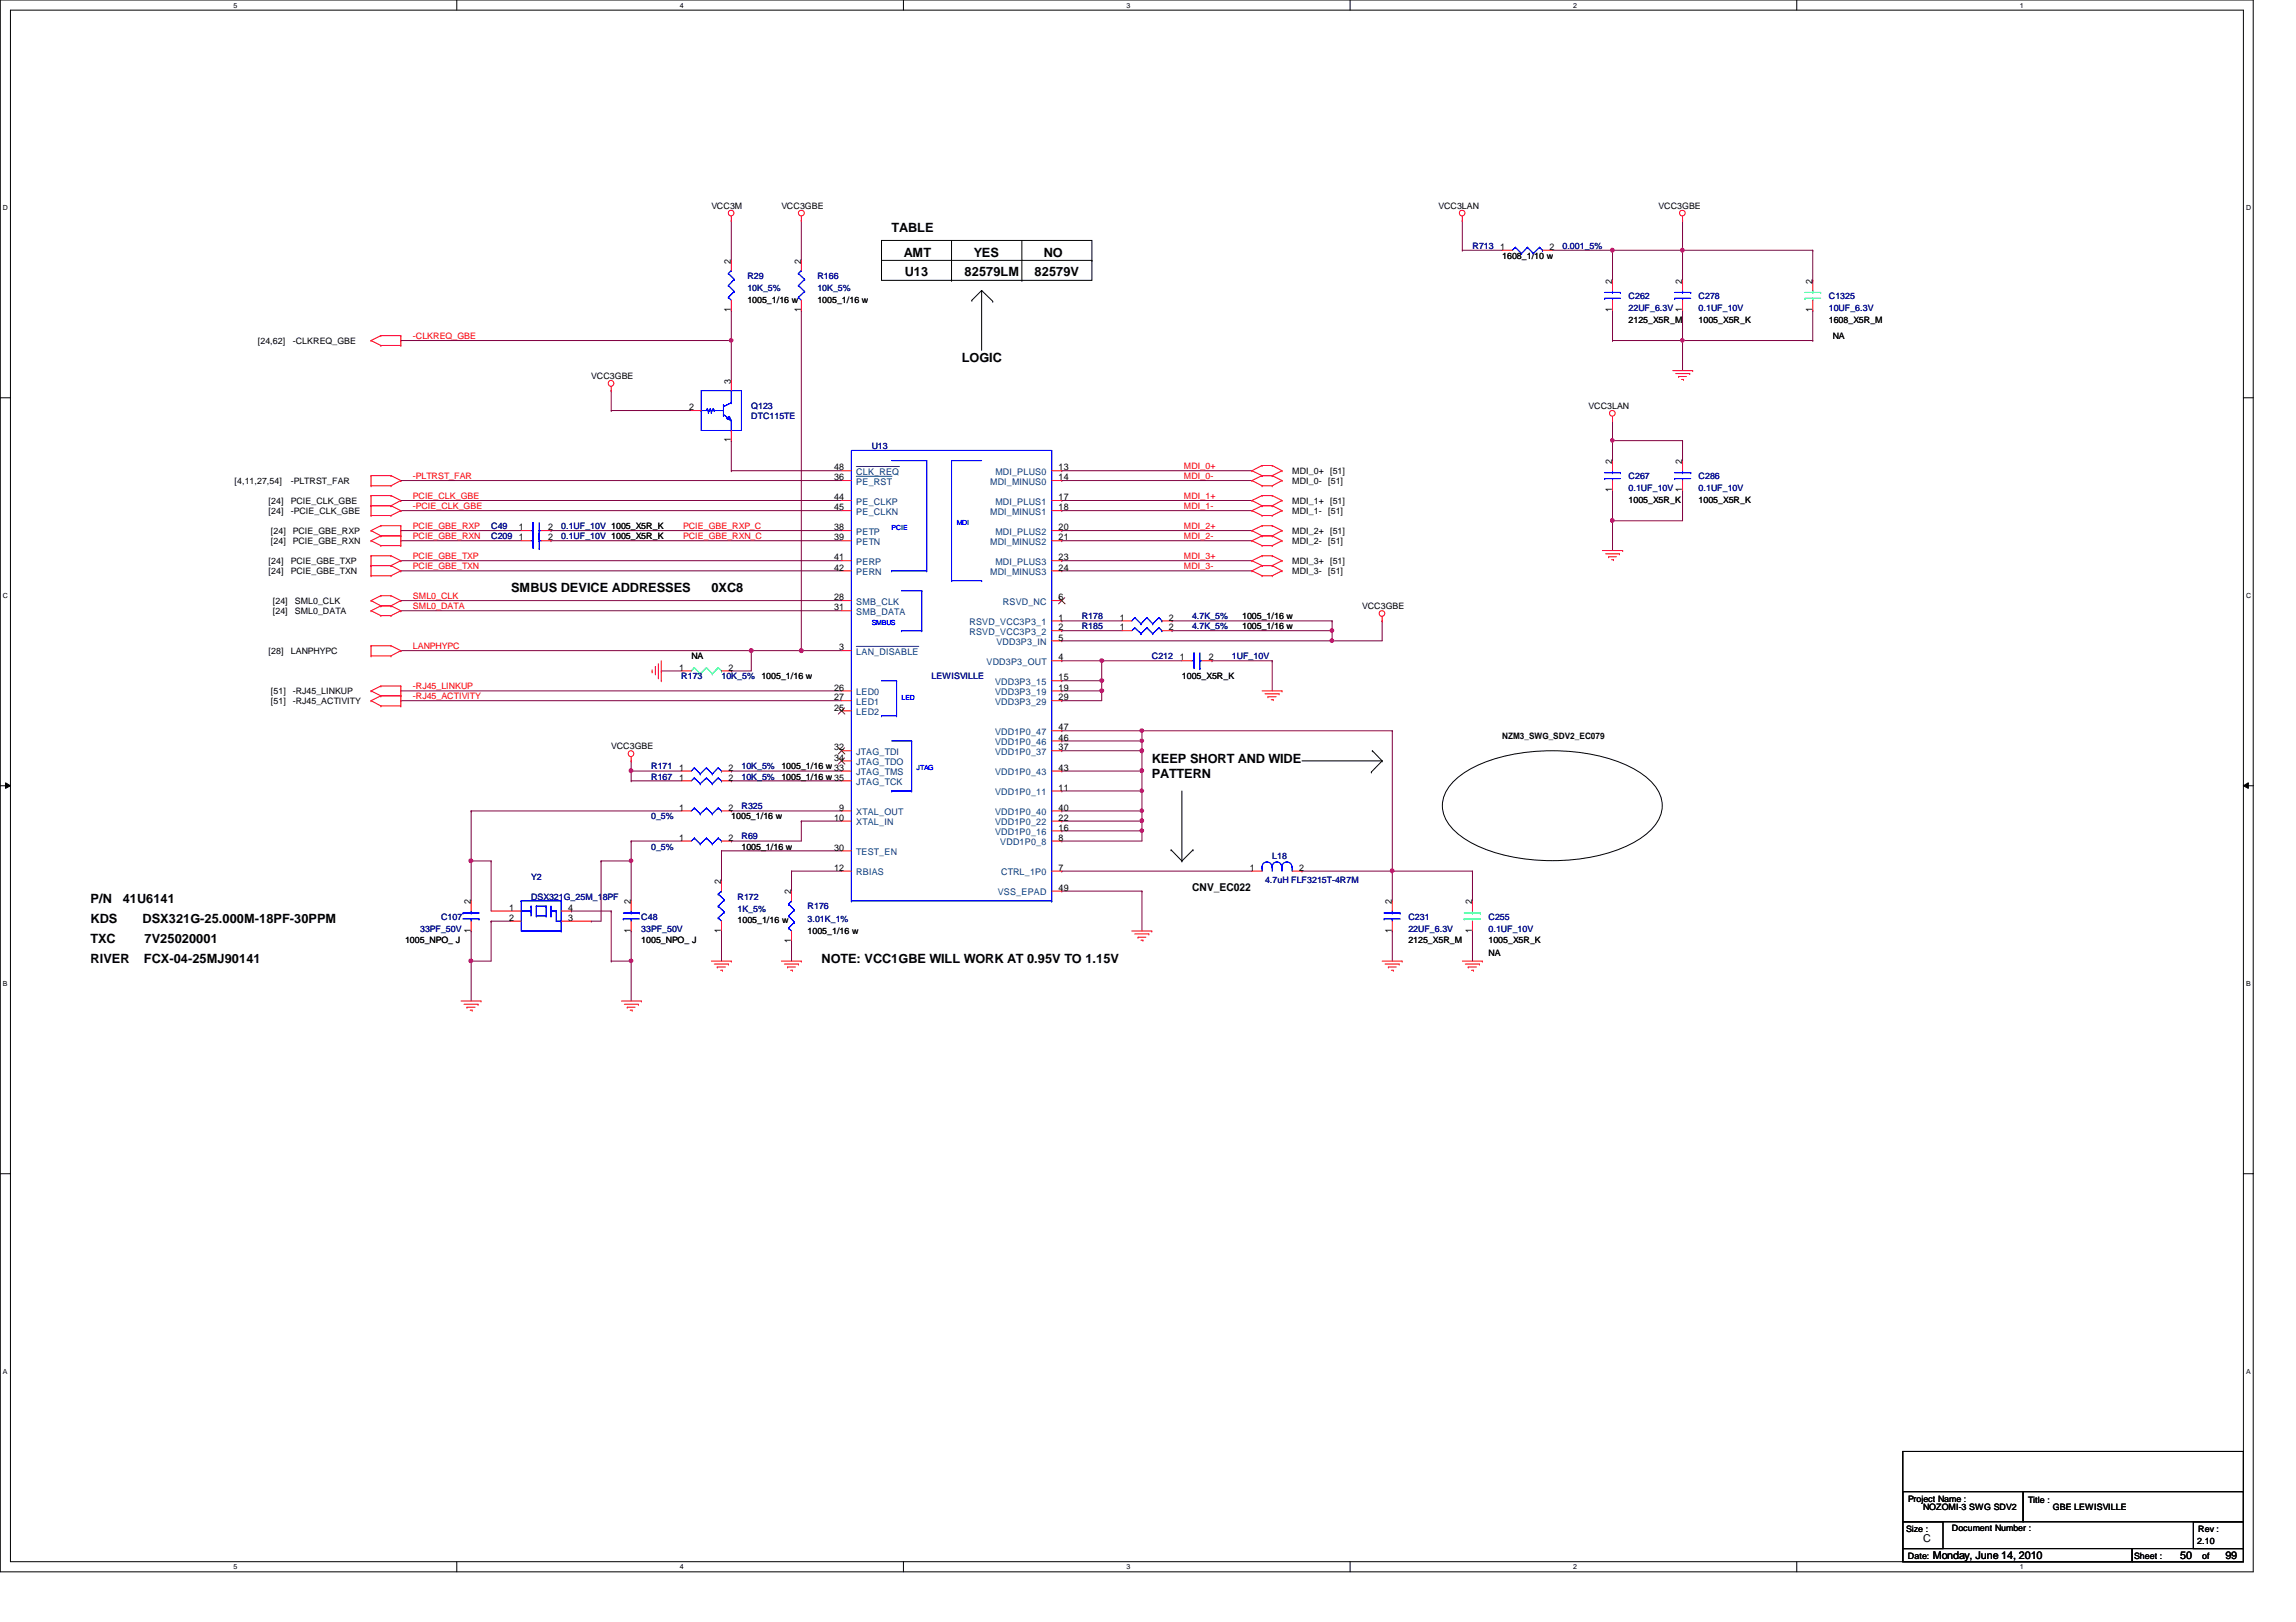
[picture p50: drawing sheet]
<svg xmlns="http://www.w3.org/2000/svg" width="297mm" height="210mm" viewBox="0 0 297 210" stroke-linecap="round" stroke-linejoin="round" font-family="sans-serif">
<defs><g id="words">
<g font-size="1.7">
<text x="115.4" y="30.1">TABLE</text>
<text x="116.9" y="33.3">AMT</text>
<text x="117" y="35.7">U13</text>
<text x="124.8" y="35.7">82579LM</text>
<text x="126" y="33.3">YES</text>
<text x="133.9" y="35.7">82579V</text>
<text x="135" y="33.3">NO</text>
<text x="124.4" y="46.9">LOGIC</text>
<text x="66.1" y="76.7">SMBUS DEVICE ADDRESSES</text>
<text x="92" y="76.7">0XC8</text>
<text x="149" y="98.7">KEEP SHORT AND WIDE</text>
<text x="149" y="100.6">PATTERN</text>
<text x="11.7" y="116.8">P/N</text>
<text x="11.7" y="119.4">KDS</text>
<text x="15.9" y="116.8">41U6141</text>
<text x="18.5" y="119.4">DSX321G-25.000M-18PF-30PPM</text>
<text x="11.7" y="122">TXC</text>
<text x="11.7" y="124.6">RIVER</text>
<text x="18.6" y="124.6">FCX-04-25MJ90141</text>
<text x="18.7" y="122">7V25020001</text>
<text x="106.3" y="124.6">NOTE: VCC1GBE WILL WORK AT 0.95V TO 1.15V</text>
</g>
<g font-size="1.4">
<text x="154.2" y="115.3">CNV_EC022</text>
<text x="248.8" y="199.5">C</text>
<text x="250.1" y="201.7">Monday, June 14, 2010</text>
<text x="282.1" y="201.7">50</text>
<text x="287.9" y="201.7">99</text>
</g>
<g font-size="1.2">
<text x="94.6" y="34.1" transform="rotate(-90 94.6 34.1)">2</text>
<text x="103.6" y="34.1" transform="rotate(-90 103.6 34.1)">2</text>
<text x="194.1" y="32.3">1</text>
<text x="200.4" y="32.3">2</text>
<text x="94.6" y="40.4" transform="rotate(-90 94.6 40.4)">1</text>
<text x="103.6" y="40.4" transform="rotate(-90 103.6 40.4)">1</text>
<text x="208.6" y="40.4" transform="rotate(-90 208.6 40.4)">1</text>
<text x="208.6" y="36.7" transform="rotate(-90 208.6 36.7)">2</text>
<text x="217.6" y="40.4" transform="rotate(-90 217.6 40.4)">1</text>
<text x="217.6" y="36.7" transform="rotate(-90 217.6 36.7)">2</text>
<text x="234.5" y="40.4" transform="rotate(-90 234.5 40.4)">1</text>
<text x="234.5" y="36.7" transform="rotate(-90 234.5 36.7)">2</text>
<text x="89.2" y="53.1">2</text>
<text x="94.6" y="49.7" transform="rotate(-90 94.6 49.7)">3</text>
<text x="94.6" y="57.2" transform="rotate(-90 94.6 57.2)">1</text>
<text x="107.9" y="64.7">44</text>
<text x="107.9" y="62.1">36</text>
<text x="107.9" y="60.9">48</text>
<text x="136.9" y="64.7">17</text>
<text x="136.9" y="60.9">13</text>
<text x="136.9" y="62.1">14</text>
<text x="208.6" y="63.7" transform="rotate(-90 208.6 63.7)">1</text>
<text x="208.6" y="60" transform="rotate(-90 208.6 60)">2</text>
<text x="217.6" y="63.7" transform="rotate(-90 217.6 63.7)">1</text>
<text x="217.6" y="60" transform="rotate(-90 217.6 60)">2</text>
<text x="67.1" y="68.6">1</text>
<text x="67.1" y="69.9">1</text>
<text x="70.9" y="68.6">2</text>
<text x="70.9" y="69.9">2</text>
<text x="107.9" y="66">45</text>
<text x="107.9" y="68.6">38</text>
<text x="107.9" y="69.9">39</text>
<text x="136.9" y="69.9">21</text>
<text x="136.9" y="68.6">20</text>
<text x="136.9" y="66">18</text>
<text x="107.9" y="73.8">42</text>
<text x="107.9" y="77.7">28</text>
<text x="107.9" y="72.5">41</text>
<text x="136.9" y="73.8">24</text>
<text x="136.9" y="72.5">23</text>
<text x="136.9" y="77.7">6</text>
<text x="107.9" y="79">31</text>
<text x="136.9" y="82.9">5</text>
<text x="136.9" y="81.6">2</text>
<text x="136.9" y="80.3">1</text>
<text x="144.9" y="81.6">1</text>
<text x="144.9" y="80.3">1</text>
<text x="151.2" y="81.6">2</text>
<text x="151.2" y="80.3">2</text>
<text x="87.9" y="86.8">1</text>
<text x="94.2" y="86.8">2</text>
<text x="107.9" y="89.4">26</text>
<text x="108.6" y="84.2">3</text>
<text x="136.9" y="89.4">19</text>
<text x="136.9" y="88.1">15</text>
<text x="136.9" y="85.5">4</text>
<text x="152.7" y="85.5">1</text>
<text x="156.4" y="85.5">2</text>
<text x="107.9" y="90.6">27</text>
<text x="107.9" y="91.9">25</text>
<text x="136.9" y="94.5">47</text>
<text x="136.9" y="95.8">46</text>
<text x="136.9" y="90.6">29</text>
<text x="87.9" y="99.7">1</text>
<text x="87.9" y="101">1</text>
<text x="94.2" y="99.7">2</text>
<text x="94.2" y="101">2</text>
<text x="107.9" y="98.4">34</text>
<text x="107.9" y="97.1">32</text>
<text x="136.9" y="99.7">43</text>
<text x="136.9" y="97.1">37</text>
<text x="87.9" y="104.9">1</text>
<text x="94.2" y="104.9">2</text>
<text x="107.9" y="106.2">10</text>
<text x="108.6" y="104.9">9</text>
<text x="136.9" y="104.9">40</text>
<text x="136.9" y="106.2">22</text>
<text x="136.9" y="107.5">16</text>
<text x="136.9" y="102.3">11</text>
<text x="87.9" y="108.8">1</text>
<text x="94.2" y="108.8">2</text>
<text x="107.9" y="110.1">30</text>
<text x="107.9" y="112.7">12</text>
<text x="136.9" y="108.8">8</text>
<text x="136.9" y="112.7">7</text>
<text x="161.7" y="112.7">1</text>
<text x="168.1" y="112.7">2</text>
<text x="60.9" y="117" transform="rotate(-90 60.9 117)">2</text>
<text x="65.9" y="119.2">2</text>
<text x="65.9" y="117.9">1</text>
<text x="73.5" y="119.2">3</text>
<text x="73.5" y="117.9">4</text>
<text x="81.6" y="117" transform="rotate(-90 81.6 117)">2</text>
<text x="93.3" y="114.4" transform="rotate(-90 93.3 114.4)">2</text>
<text x="102.4" y="115.7" transform="rotate(-90 102.4 115.7)">2</text>
<text x="136.9" y="115.3">49</text>
<text x="180.1" y="117" transform="rotate(-90 180.1 117)">2</text>
<text x="190.5" y="117" transform="rotate(-90 190.5 117)">2</text>
<text x="60.9" y="120.7" transform="rotate(-90 60.9 120.7)">1</text>
<text x="81.6" y="120.7" transform="rotate(-90 81.6 120.7)">1</text>
<text x="93.3" y="120.7" transform="rotate(-90 93.3 120.7)">1</text>
<text x="102.4" y="122" transform="rotate(-90 102.4 122)">1</text>
<text x="180.1" y="120.7" transform="rotate(-90 180.1 120.7)">1</text>
<text x="190.5" y="120.7" transform="rotate(-90 190.5 120.7)">1</text>
</g>
<g font-size="1.2" fill="#004080">
<text x="110.8" y="65.3">PE_CLKP</text>
<text x="110.8" y="62.7">PE_RST</text>
<text x="110.8" y="61.5">CLK_REQ</text>
<text x="128.1" y="62.7">MDI_MINUS0</text>
<text x="128.8" y="65.3">MDI_PLUS1</text>
<text x="128.8" y="61.5">MDI_PLUS0</text>
<text x="110.8" y="66.6">PE_CLKN</text>
<text x="110.8" y="69.2">PETP</text>
<text x="110.8" y="70.5">PETN</text>
<text x="128.1" y="70.5">MDI_MINUS2</text>
<text x="128.1" y="66.6">MDI_MINUS1</text>
<text x="128.8" y="69.2">MDI_PLUS2</text>
<text x="110.8" y="74.4">PERN</text>
<text x="110.8" y="73.1">PERP</text>
<text x="128.1" y="74.4">MDI_MINUS3</text>
<text x="128.8" y="73.1">MDI_PLUS3</text>
<text x="110.8" y="79.6">SMB_DATA</text>
<text x="110.8" y="78.3">SMB_CLK</text>
<text x="125.4" y="82.2">RSVD_VCC3P3_2</text>
<text x="125.4" y="80.9">RSVD_VCC3P3_1</text>
<text x="128.9" y="83.5">VDD3P3_IN</text>
<text x="129.7" y="78.3">RSVD_NC</text>
<text x="110.8" y="90">LED0</text>
<text x="110.8" y="84.8">LAN_DISABLE</text>
<text x="127.6" y="86.1">VDD3P3_OUT</text>
<text x="128.7" y="90">VDD3P3_19</text>
<text x="128.7" y="88.6">VDD3P3_15</text>
<text x="110.8" y="91.2">LED1</text>
<text x="110.8" y="92.5">LED2</text>
<text x="128.7" y="95.1">VDD1P0_47</text>
<text x="128.7" y="91.2">VDD3P3_29</text>
<text x="110.8" y="101.6">JTAG_TCK</text>
<text x="110.8" y="99">JTAG_TDO</text>
<text x="110.8" y="100.3">JTAG_TMS</text>
<text x="110.8" y="97.7">JTAG_TDI</text>
<text x="128.7" y="96.4">VDD1P0_46</text>
<text x="128.7" y="100.3">VDD1P0_43</text>
<text x="128.7" y="97.7">VDD1P0_37</text>
<text x="110.8" y="106.8">XTAL_IN</text>
<text x="110.8" y="105.5">XTAL_OUT</text>
<text x="128.7" y="105.5">VDD1P0_40</text>
<text x="128.7" y="106.8">VDD1P0_22</text>
<text x="128.7" y="102.9">VDD1P0_11</text>
<text x="110.8" y="110.7">TEST_EN</text>
<text x="110.8" y="113.3">RBIAS</text>
<text x="128.7" y="108.1">VDD1P0_16</text>
<text x="129.4" y="109.4">VDD1P0_8</text>
<text x="129.5" y="113.3">CTRL_1P0</text>
<text x="129.1" y="115.9">VSS_EPAD</text>
</g>
<g font-size="1.1">
<text x="92" y="27">VCC3M</text>
<text x="101.1" y="27">VCC3GBE</text>
<text x="186.1" y="27">VCC3LAN</text>
<text x="214.6" y="27">VCC3GBE</text>
<text x="194.3" y="33.5">1608_1/10 w</text>
<text x="96.7" y="39.2">1005_1/16 w</text>
<text x="105.7" y="39.2">1005_1/16 w</text>
<text x="210.7" y="41.8">2125_X5R_M</text>
<text x="219.7" y="41.8">1005_X5R_K</text>
<text x="236.6" y="41.8">1608_X5R_M</text>
<text x="33.4" y="44.5">[24,62]</text>
<text x="37.9" y="44.5">-CLKREQ_GBE</text>
<text x="237.1" y="43.9">NA</text>
<text x="76.5" y="49.1">VCC3GBE</text>
<text x="205.5" y="52.9">VCC3LAN</text>
<text x="30.3" y="62.7">[4,11,27,54]</text>
<text x="34.8" y="65.2">[24]</text>
<text x="37.6" y="62.7">-PLTRST_FAR</text>
<text x="37.6" y="65.2">PCIE_CLK_GBE</text>
<text x="167.2" y="61.3">MDI_0+</text>
<text x="167.2" y="62.7">MDI_0-</text>
<text x="167.2" y="65.2">MDI_1+</text>
<text x="171.8" y="62.7">[51]</text>
<text x="172.1" y="61.3">[51]</text>
<text x="172.1" y="65.2">[51]</text>
<text x="210.7" y="65.1">1005_X5R_K</text>
<text x="219.7" y="65.1">1005_X5R_K</text>
<text x="34.8" y="66.5">[24]</text>
<text x="35" y="69.1">[24]</text>
<text x="35" y="70.4">[24]</text>
<text x="37.6" y="66.5">-PCIE_CLK_GBE</text>
<text x="37.9" y="69.1">PCIE_GBE_RXP</text>
<text x="37.9" y="70.4">PCIE_GBE_RXN</text>
<text x="167.2" y="66.5">MDI_1-</text>
<text x="167.2" y="69.1">MDI_2+</text>
<text x="167.2" y="70.4">MDI_2-</text>
<text x="171.8" y="66.5">[51]</text>
<text x="171.8" y="70.4">[51]</text>
<text x="172.1" y="69.1">[51]</text>
<text x="34.8" y="73">[24]</text>
<text x="34.8" y="74.3">[24]</text>
<text x="37.6" y="73">PCIE_GBE_TXP</text>
<text x="37.6" y="74.3">PCIE_GBE_TXN</text>
<text x="167.2" y="73">MDI_3+</text>
<text x="167.2" y="74.3">MDI_3-</text>
<text x="171.8" y="74.3">[51]</text>
<text x="172.1" y="73">[51]</text>
<text x="35.3" y="78.2">[24]</text>
<text x="35.3" y="79.5">[24]</text>
<text x="38.1" y="78.2">SML0_CLK</text>
<text x="38.1" y="79.5">SML0_DATA</text>
<text x="160.7" y="81.4">1005_1/16 w</text>
<text x="160.7" y="80.1">1005_1/16 w</text>
<text x="176.2" y="78.8">VCC3GBE</text>
<text x="34.8" y="84.7">[28]</text>
<text x="35" y="89.9">[51]</text>
<text x="37.6" y="84.7">LANPHYPC</text>
<text x="37.9" y="89.9">-RJ45_LINKUP</text>
<text x="89.4" y="85.3">NA</text>
<text x="98.5" y="87.9">1005_1/16 w</text>
<text x="152.9" y="87.9">1005_X5R_K</text>
<text x="35" y="91.1">[51]</text>
<text x="37.9" y="91.1">-RJ45_ACTIVITY</text>
<text x="194.3" y="95.6">NZM3_SWG_SDV2_EC079</text>
<text x="79.1" y="97">VCC3GBE</text>
<text x="101.1" y="99.6">1005_1/16 w 33</text>
<text x="101.1" y="100.9">1005_1/16 w 35</text>
<text x="94.6" y="106">1005_1/16 w</text>
<text x="95.9" y="109.9">1005_1/16 w</text>
<text x="95.4" y="119.5">1005_1/16 w</text>
<text x="52.4" y="122.1">1005_NPO_ J</text>
<text x="83" y="122.1">1005_NPO_ J</text>
<text x="104.5" y="120.8">1005_1/16 w</text>
<text x="182.2" y="122.1">2125_X5R_M</text>
<text x="192.6" y="122.1">1005_X5R_K</text>
<text x="192.6" y="123.7">NA</text>
<text x="246.8" y="194.4">Project Name :</text>
<text x="248.8" y="195.4">NOZOMI-3 SWG SDV2</text>
<text x="262.4" y="194.5">Title :</text>
<text x="265.6" y="195.4">GBE LEWISVILLE</text>
<text x="246.6" y="198.3">Size :</text>
<text x="246.8" y="201.8">Date:</text>
<text x="252.5" y="198.2">Document Number :</text>
<text x="276.1" y="201.8">Sheet :</text>
<text x="284.3" y="199.8">2.10</text>
<text x="284.4" y="198.3">Rev :</text>
<text x="284.9" y="201.8">of</text>
</g>
<g font-size="1.1" fill="#000080">
<text x="190.5" y="32.2">R713</text>
<text x="202.1" y="32.2">0.001_5%</text>
<text x="96.7" y="36.1">R29</text>
<text x="96.7" y="37.6">10K_5%</text>
<text x="105.7" y="36.1">R166</text>
<text x="105.7" y="37.6">10K_5%</text>
<text x="210.7" y="38.7">C262</text>
<text x="210.7" y="40.3">22UF_6.3V</text>
<text x="219.7" y="38.7">C278</text>
<text x="219.7" y="40.3">0.1UF_10V</text>
<text x="236.6" y="38.7">C1325</text>
<text x="236.6" y="40.3">10UF_6.3V</text>
<text x="97.2" y="52.9">Q123</text>
<text x="97.2" y="54.2">DTC115TE</text>
<text x="112.8" y="58.1">U13</text>
<text x="210.7" y="62">C267</text>
<text x="210.7" y="63.5">0.1UF_10V</text>
<text x="219.7" y="62">C286</text>
<text x="219.7" y="63.5">0.1UF_10V</text>
<text x="63.5" y="68.5">C49</text>
<text x="63.5" y="69.8">C209</text>
<text x="72.6" y="68.5">0.1UF_10V 1005_X5R_K</text>
<text x="72.6" y="69.8">0.1UF_10V 1005_X5R_K</text>
<text x="140" y="81.4">R185</text>
<text x="140" y="80.1">R178</text>
<text x="154.2" y="81.4">4.7K_5%</text>
<text x="154.2" y="80.1">4.7K_5%</text>
<text x="88.1" y="87.9">R173</text>
<text x="93.3" y="87.9">10K_5%</text>
<text x="120.5" y="87.9">LEWISVILLE</text>
<text x="149" y="85.3">C212</text>
<text x="159.4" y="85.3">1UF_10V</text>
<text x="84.2" y="99.6">R171</text>
<text x="84.2" y="100.9">R167</text>
<text x="95.9" y="99.6">10K_5%</text>
<text x="95.9" y="100.9">10K_5%</text>
<text x="84.2" y="106">0_5%</text>
<text x="95.9" y="104.7">R325</text>
<text x="68.7" y="113.8">Y2</text>
<text x="84.2" y="109.9">0_5%</text>
<text x="95.9" y="108.6">R69</text>
<text x="164.6" y="111.2">L18</text>
<text x="57.1" y="119">C107</text>
<text x="68.7" y="116.4">DSX321G_25M_18PF</text>
<text x="83" y="119">C48</text>
<text x="95.4" y="116.4">R172</text>
<text x="95.4" y="118">1K_5%</text>
<text x="104.5" y="117.7">R176</text>
<text x="104.5" y="119.3">3.01K_1%</text>
<text x="163.7" y="114.2">4.7uH FLF3215T-4R7M</text>
<text x="182.2" y="119">C231</text>
<text x="192.6" y="119">C255</text>
<text x="54.4" y="120.6">33PF_50V</text>
<text x="83" y="120.6">33PF_50V</text>
<text x="182.2" y="120.6">22UF_6.3V</text>
<text x="192.6" y="120.6">0.1UF_10V</text>
</g>
<g font-size="1.1" fill="#f00">
<text x="53.4" y="43.8">-CLKREQ_GBE</text>
<text x="53.4" y="61.9">-PLTRST_FAR</text>
<text x="53.4" y="64.5">PCIE_CLK_GBE</text>
<text x="53.4" y="65.8">-PCIE_CLK_GBE</text>
<text x="153.2" y="60.7">MDI_0+</text>
<text x="153.2" y="61.9">MDI_0-</text>
<text x="153.2" y="64.5">MDI_1+</text>
<text x="153.2" y="65.8">MDI_1-</text>
<text x="53.4" y="68.4">PCIE_GBE_RXP</text>
<text x="53.4" y="69.7">PCIE_GBE_RXN</text>
<text x="88.4" y="68.4">PCIE_GBE_RXP_C</text>
<text x="88.4" y="69.7">PCIE_GBE_RXN_C</text>
<text x="153.2" y="68.4">MDI_2+</text>
<text x="153.2" y="69.7">MDI_2-</text>
<text x="53.4" y="72.3">PCIE_GBE_TXP</text>
<text x="53.4" y="73.6">PCIE_GBE_TXN</text>
<text x="53.4" y="77.5">SML0_CLK</text>
<text x="153.2" y="72.3">MDI_3+</text>
<text x="153.2" y="73.6">MDI_3-</text>
<text x="53.4" y="78.8">SML0_DATA</text>
<text x="53.4" y="83.9">LANPHYPC</text>
<text x="53.4" y="89.2">-RJ45_LINKUP</text>
<text x="53.4" y="90.4">-RJ45_ACTIVITY</text>
</g>
<g font-size=".9">
<text x="30.2" y="1">5</text>
<text x="88" y="1">4</text>
<text x="145.8" y="1">3</text>
<text x="203.5" y="1">2</text>
<text x="261.3" y="1">1</text>
<text x=".4" y="27.2">D</text>
<text x="290.6" y="27.2">D</text>
<text x=".4" y="77.3">C</text>
<text x="290.6" y="77.3">C</text>
<text x=".4" y="127.6">B</text>
<text x="290.6" y="127.6">B</text>
<text x=".4" y="177.8">A</text>
<text x="290.6" y="177.8">A</text>
<text x="30.2" y="203.1">5</text>
<text x="88" y="203.1">4</text>
<text x="145.8" y="203.1">3</text>
<text x="203.5" y="203.1">2</text>
<text x="261.3" y="203.1">1</text>
</g>
<g font-size=".9" fill="#00f">
<text x="115.4" y="68.6">PCIE</text>
<text x="123.8" y="67.9">MDI</text>
<text x="112.8" y="80.9">SMBUS</text>
<text x="116.6" y="90.6">LED</text>
<text x="118.6" y="99.7">JTAG</text>
</g>
</g></defs>
<path d="M0 0h291.5v203.4h-291.5zM1.4 1.3h288.8v200.8h-288.8z" fill="none" stroke="#000" stroke-width=".13"/>
<g fill="#fff">
<path d="M30.2 .2h.5v1h-.5z"/>
<path d="M30.2 202.3h.5v1h-.5z"/>
</g>
<path d="M59.1 0v1.3M59.1 202.1v1.3" fill="none" stroke="#000" stroke-width=".13"/>
<g fill="#fff">
<path d="M88 .2h.5v1h-.5z"/>
<path d="M88 202.3h.5v1h-.5z"/>
</g>
<path d="M116.9 0v1.3M116.9 202.1v1.3" fill="none" stroke="#000" stroke-width=".13"/>
<g fill="#fff">
<path d="M145.8 .2h.5v1h-.5z"/>
<path d="M145.8 202.3h.5v1h-.5z"/>
</g>
<path d="M174.7 0v1.3M174.7 202.1v1.3" fill="none" stroke="#000" stroke-width=".13"/>
<g fill="#fff">
<path d="M203.5 .2h.5v1h-.5z"/>
<path d="M203.5 202.3h.5v1h-.5z"/>
</g>
<path d="M232.4 0v1.3M232.4 202.1v1.3" fill="none" stroke="#000" stroke-width=".13"/>
<g fill="#fff">
<path d="M261.3 .2h.5v1h-.5z"/>
<path d="M261.3 202.3h.5v1h-.5z"/>
<path d="M.4 26.4h.6v1h-.6z"/>
<path d="M290.6 26.4h.6v1h-.6z"/>
<path d="M.4 76.5h.6v1.1h-.6z"/>
<path d="M290.6 76.5h.6v1.1h-.6z"/>
</g>
<path d="M0 51.5h1.4M290.2 51.5h1.3" fill="none" stroke="#000" stroke-width=".13"/>
<g fill="#fff">
<path d="M.4 126.7h.6v1.1h-.6z"/>
<path d="M290.6 126.7h.6v1.1h-.6z"/>
</g>
<path d="M0 101.7h1.4M.7 101.3l.7 .4-.7 .3zM290.2 101.7l.7-.4v.7zM290.2 101.7h1.3" fill="none" stroke="#000" stroke-width=".13"/>
<path d="M.7 101.3l.7 .4-.7 .3zM290.2 101.7l.7-.4v.7z" fill="#000"/>
<g fill="#fff">
<path d="M.4 177h.5v1h-.5z"/>
<path d="M290.6 177h.5v1h-.5z"/>
</g>
<path d="M0 151.9h1.4M290.2 151.9h1.3" fill="none" stroke="#000" stroke-width=".13"/>
<path d="M103.7 40.2h.1M103.7 40.2v44" fill="none" stroke="#800040" stroke-width=".13"/>
<circle cx="103.7" cy="84.2" r=".26" fill="#f0f"/>
<circle cx="103.7" cy="84.2" r=".26" fill="none" stroke="#f0f" stroke-width=".13"/>
<g fill="none" stroke="#800040" stroke-width=".13">
<path d="M94.6 28.5h.1M94.6 28.5v5.2M51.9 44.1h.1M51.9 44.1h42.7M79.1 50.5h.1M79.1 53.1h.1M79.1 50.5v2.6M79.1 53.1h10.3M94.6 57h.1M94.6 44.1h.1M94.6 44.1v5.1M94.6 57v3.9"/>
<path d="M94.6 60.9h.1M94.6 60.9h14.3M103.7 84.2h.1M103.7 84.2h5.2"/>
</g>
<path d="M94.4 43.9h.3l.1 .1-.1 .2-.1 .1-.2-.1z" fill-rule="evenodd" fill="#f0f"/>
<path d="M94.4 43.9h.3l.1 .1-.1 .2-.1 .1-.2-.1z" fill="none" stroke="#f0f" stroke-width=".13"/>
<g fill="none" stroke="#800040" stroke-width=".13">
<path d="M103.7 28.5h.1M103.7 28.5v5.2M94.6 40.2h.1M94.6 40.2v3.9M51.9 62.2h.1M51.9 64.8h.1M51.9 66.1h.1M51.9 68.7h.1M51.9 70h.1M51.9 72.6h.1M51.9 73.9h.1M51.9 77.7h.1"/>
<path d="M51.9 79h.1M51.9 62.2h57M51.9 64.8h57M51.9 66.1h57M51.9 68.7h15.5M51.9 70h15.5M51.9 72.6h57M51.9 73.9h57M51.9 77.7h57M51.9 79h57M71.3 68.7h.1M71.3 70h.1"/>
<path d="M71.3 68.7h37.6M71.3 70h37.6M97.2 84.2h.1M97.2 84.2h6.5"/>
</g>
<circle cx="97.2" cy="84.2" r=".26" fill="#f0f"/>
<circle cx="97.2" cy="84.2" r=".26" fill="none" stroke="#f0f" stroke-width=".13"/>
<g fill="none" stroke="#800040" stroke-width=".13">
<path d="M51.9 84.2h.1M51.9 89.4h.1M51.9 90.7h.1M51.9 84.2h45.3M51.9 89.4h57M51.9 90.7h57M81.7 99.8h.1M81.7 99.8v1.2M85.6 86.8h.1M85.6 86.8h2.5M94.6 86.8h.1M94.6 99.8h.1"/>
<path d="M94.6 99.8h14.3M97.2 84.2h.1M97.2 84.2v2.6h-2.6M94.6 101h.1M94.6 101h14.3"/>
</g>
<path d="M81.5 99.5h.1l.2 .1v.3l-.2 .1-.1-.1z" fill-rule="evenodd" fill="#f0f"/>
<path d="M81.5 99.5h.1l.2 .1v.3l-.2 .1-.1-.1z" fill="none" stroke="#f0f" stroke-width=".13"/>
<g fill="none" stroke="#800040" stroke-width=".13">
<path d="M81.7 99.8h.1M81.7 99.8h6.4M61 104.9h.1M61 111.4h.1M61 104.9h27.1M61 111.4v5.2M81.7 101h.1M81.7 101h6.4M94.6 104.9h.1M94.6 108.8h.1M94.6 104.9h14.3M103.7 106.3h.1"/>
<path d="M103.7 106.3h5.2M103.7 106.3v2.5h-9.1"/>
</g>
<circle cx="60.9" cy="111.4" r=".25" fill="#f0f"/>
<circle cx="60.9" cy="111.4" r=".25" fill="none" stroke="#f0f" stroke-width=".13"/>
<path d="M73.9 117.9h.1M73.9 117.9h5.2M76.5 119.2h.1M77.8 111.4h.1M77.8 111.4v7.8h-1.3M77.8 111.4h3.9M79.1 117.9h.1M79.1 117.9v6.5M81.7 108.8h.1M81.7 111.4h.1M81.7 108.8h6.4M81.7 111.4v5.2" fill="none" stroke="#800040" stroke-width=".13"/>
<path d="M81.5 111.2h.3l.1 .2-.1 .2h-.2h-.1z" fill-rule="evenodd" fill="#f0f"/>
<path d="M81.5 111.2h.3l.1 .2-.1 .2h-.2h-.1z" fill="none" stroke="#f0f" stroke-width=".13"/>
<path d="M81.7 124.4h.1M81.7 124.4v5.1" fill="none" stroke="#800040" stroke-width=".13"/>
<path d="M81.5 124.2h.3l.1 .1-.1 .2-.2 .1-.1-.1z" fill-rule="evenodd" fill="#f0f"/>
<path d="M81.5 124.2h.3l.1 .1-.1 .2-.2 .1-.1-.1z" fill="none" stroke="#f0f" stroke-width=".13"/>
<path d="M63.5 119.2h.1M63.5 119.2v5.2h-2.5M63.5 119.2h2.6M81.7 108.8h.1M81.7 108.8v2.6M61 124.4h.1M61 124.4v5.1M79.1 124.4h.1M81.7 120.5h.1M81.7 120.5v3.9h-2.6" fill="none" stroke="#800040" stroke-width=".13"/>
<circle cx="60.9" cy="124.3" r=".25" fill="#f0f"/>
<circle cx="60.9" cy="124.3" r=".25" fill="none" stroke="#f0f" stroke-width=".13"/>
<g fill="none" stroke="#800040" stroke-width=".13">
<path d="M147.7 94.6h.1M147.7 94.6h32.4M61 111.4h.1M61 104.9h.1M61 104.9v6.5M61 111.4h2.5M63.5 111.4h.1M63.5 111.4v6.5M93.3 110.1h.1M93.3 110.1v3.9M93.3 110.1h15.6M102.4 112.7h.1"/>
<path d="M102.4 112.7h6.5M102.4 112.7v2.6M137.4 115.3h.1M137.4 112.7h.1M137.4 112.7h24.6M137.4 115.3h10.3M147.7 115.3h.1M147.7 115.3v5.2M61 120.5h.1M61 120.5v3.9M93.3 120.5h.1M93.3 120.5v3.9"/>
<path d="M102.4 121.8h.1M102.4 121.8v2.6"/>
</g>
<path d="M147.5 94.4h.4l.1 .1-.1 .2-.2 .1-.2-.1z" fill-rule="evenodd" fill="#f0f"/>
<path d="M147.5 94.4h.4l.1 .1-.1 .2-.2 .1-.2-.1z" fill="none" stroke="#f0f" stroke-width=".13"/>
<path d="M147.7 94.6h.1M147.7 94.6v1.3M137.4 108.8h.1M137.4 107.5h.1M137.4 107.5h10.3M147.7 107.5h.1M147.7 107.5v1.3h-10.3" fill="none" stroke="#800040" stroke-width=".13"/>
<path d="M147.5 107.3h.4l.1 .2-.1 .2h-.2h-.2z" fill-rule="evenodd" fill="#f0f"/>
<path d="M147.5 107.3h.4l.1 .2-.1 .2h-.2h-.2z" fill="none" stroke="#f0f" stroke-width=".13"/>
<path d="M137.4 106.3h.1M137.4 104.9h.1M137.4 104.9h10.3M147.7 104.9h.1M147.7 104.9v1.4h-10.3" fill="none" stroke="#800040" stroke-width=".13"/>
<path d="M147.5 104.7h.4l.1 .2-.1 .2-.2 .1-.2-.1z" fill-rule="evenodd" fill="#f0f"/>
<path d="M147.5 104.7h.4l.1 .2-.1 .2-.2 .1-.2-.1z" fill="none" stroke="#f0f" stroke-width=".13"/>
<path d="M137.4 102.4h.1M137.4 102.4h10.3" fill="none" stroke="#800040" stroke-width=".13"/>
<path d="M147.5 102.2h.4l.1 .1-.1 .2-.2 .1-.2-.1z" fill-rule="evenodd" fill="#f0f"/>
<path d="M147.5 102.2h.4l.1 .1-.1 .2-.2 .1-.2-.1z" fill="none" stroke="#f0f" stroke-width=".13"/>
<path d="M137.4 99.8h.1M137.4 99.8h10.3M147.7 102.4h.1M147.7 102.4v2.5" fill="none" stroke="#800040" stroke-width=".13"/>
<path d="M147.5 99.5h.2l.2 .1v.3l-.2 .1-.2-.1z" fill-rule="evenodd" fill="#f0f"/>
<path d="M147.5 99.5h.2l.2 .1v.3l-.2 .1-.2-.1z" fill="none" stroke="#f0f" stroke-width=".13"/>
<path d="M137.4 97.2h.1M137.4 97.2h10.3M147.7 99.8h.1M147.7 99.8v2.6" fill="none" stroke="#800040" stroke-width=".13"/>
<path d="M147.5 97l.2-.1 .2 .1v.3l-.2 .1-.2-.1z" fill-rule="evenodd" fill="#f0f"/>
<path d="M147.5 97l.2-.1 .2 .1v.3l-.2 .1-.2-.1z" fill="none" stroke="#f0f" stroke-width=".13"/>
<path d="M137.4 95.9h.1M137.4 95.9h10.3M147.7 97.2h.1M147.7 97.2v2.6" fill="none" stroke="#800040" stroke-width=".13"/>
<path d="M147.5 95.7h.4l.1 .1-.1 .2-.2 .1-.2-.1z" fill-rule="evenodd" fill="#f0f"/>
<path d="M147.5 95.7h.4l.1 .1-.1 .2-.2 .1-.2-.1z" fill="none" stroke="#f0f" stroke-width=".13"/>
<path d="M147.7 95.9h.1M147.7 95.9v1.3M180.1 94.6h.1M180.1 94.6v18.1h-11.7M168.4 112.7h.1" fill="none" stroke="#800040" stroke-width=".13"/>
<path d="M179.9 112.5l.2-.1 .2 .2v.3h-.2h-.2z" fill-rule="evenodd" fill="#f0f"/>
<path d="M179.9 112.5l.2-.1 .2 .2v.3h-.2h-.2z" fill="none" stroke="#f0f" stroke-width=".13"/>
<g fill="none" stroke="#800040" stroke-width=".13">
<path d="M137.4 85.5h.1M137.4 90.7h.1M137.4 85.5h15.5M137.4 90.7h5.1M142.5 85.5h.1M142.5 85.5v2.6M180.1 112.7h.1M180.1 112.7v3.9M190.5 112.7h.1M190.5 112.7v3.9M180.1 120.5h.1M180.1 120.5v3.9"/>
<path d="M190.5 120.5h.1M190.5 120.5v3.9"/>
</g>
<circle cx="142.5" cy="85.5" r=".25" fill="#f0f"/>
<circle cx="142.5" cy="85.5" r=".25" fill="none" stroke="#f0f" stroke-width=".13"/>
<path d="M137.4 89.4h.1M137.4 89.4h5.1M142.5 89.4h.1M142.5 89.4v1.3" fill="none" stroke="#800040" stroke-width=".13"/>
<circle cx="142.5" cy="89.4" r=".25" fill="#f0f"/>
<circle cx="142.5" cy="89.4" r=".25" fill="none" stroke="#f0f" stroke-width=".13"/>
<path d="M137.4 88.1h.1M137.4 88.1h5.1M142.5 88.1h.1M142.5 88.1v1.3" fill="none" stroke="#800040" stroke-width=".13"/>
<circle cx="142.5" cy="88.1" r=".25" fill="#f0f"/>
<circle cx="142.5" cy="88.1" r=".25" fill="none" stroke="#f0f" stroke-width=".13"/>
<path d="M156.8 85.5h.1M156.8 85.5h7.8M164.6 85.5h.1M164.6 85.5v3.9M172.3 82.9h.1M172.3 82.9h6.5" fill="none" stroke="#800040" stroke-width=".13"/>
<path d="M172.1 82.7h.4v.2v.2h-.2h-.2z" fill-rule="evenodd" fill="#f0f"/>
<path d="M172.1 82.7h.4v.2v.2h-.2h-.2z" fill="none" stroke="#f0f" stroke-width=".13"/>
<path d="M151.6 80.3h.1M151.6 81.6h.1M151.6 80.3h20.7M151.6 81.6h20.7M172.3 81.6h.1M172.3 81.6v1.3M178.8 80.3h.1M178.8 80.3v2.6" fill="none" stroke="#800040" stroke-width=".13"/>
<path d="M172.1 81.4h.4v.2v.2h-.2h-.2z" fill-rule="evenodd" fill="#f0f"/>
<path d="M172.1 81.4h.4v.2v.2h-.2h-.2z" fill="none" stroke="#f0f" stroke-width=".13"/>
<g fill="none" stroke="#800040" stroke-width=".13">
<path d="M137.4 60.9h.1M137.4 62.2h.1M137.4 64.8h.1M137.4 66.1h.1M137.4 68.7h.1M137.4 70h.1M137.4 72.6h.1M137.4 73.9h.1M137.4 60.9h24.6M137.4 62.2h24.6M137.4 64.8h24.6M137.4 66.1h24.6"/>
<path d="M137.4 68.7h24.6M137.4 70h24.6M137.4 72.6h24.6M137.4 73.9h24.6M137.4 80.3h.1M137.4 81.6h.1M137.4 80.3h7.8M137.4 81.6h7.8M147.7 106.3h.1M147.7 106.3v1.2M180.1 112.7h.1M180.1 112.7h10.4"/>
</g>
<path d="M147.5 106h.2l.2 .1v.3l-.2 .1-.2-.1z" fill-rule="evenodd" fill="#f0f"/>
<path d="M147.5 106h.2l.2 .1v.3l-.2 .1-.2-.1z" fill="none" stroke="#f0f" stroke-width=".13"/>
<path d="M217.7 32.4h.1M217.7 32.4v3.9M81.7 98.5h.1M81.7 98.5v1.3M137.4 82.9h.1M137.4 94.6h.1M137.4 82.9h34.9M137.4 94.6h10.3M172.3 80.3h.1M172.3 80.3v1.3" fill="none" stroke="#800040" stroke-width=".13"/>
<path d="M217.5 32.2l.1-.1 .2 .1v.4h-.2h-.1z" fill-rule="evenodd" fill="#f0f"/>
<path d="M217.5 32.2l.1-.1 .2 .1v.4h-.2h-.1z" fill="none" stroke="#f0f" stroke-width=".13"/>
<path d="M189.2 28.5h.1M189.2 32.4h.1M189.2 28.5v3.9M189.2 32.4h5.1M208.6 40.2h.1M208.6 44.1h.1M208.6 40.2v3.9M208.6 44.1h9.1M217.7 44.1h.1M217.7 44.1v3.9" fill="none" stroke="#800040" stroke-width=".13"/>
<path d="M217.5 43.9h.3l.1 .1-.1 .2-.2 .1-.1-.1z" fill-rule="evenodd" fill="#f0f"/>
<path d="M217.5 43.9h.3l.1 .1-.1 .2-.2 .1-.1-.1z" fill="none" stroke="#f0f" stroke-width=".13"/>
<path d="M200.8 32.4h7.8M208.6 32.4h.1" fill="none" stroke="#800040" stroke-width=".13"/>
<path d="M208.4 32.2l.2-.1 .2 .1-.1 .4h-.1h-.2z" fill-rule="evenodd" fill="#f0f"/>
<path d="M208.4 32.2l.2-.1 .2 .1-.1 .4h-.1h-.2z" fill="none" stroke="#f0f" stroke-width=".13"/>
<path d="M208.6 32.4h.1M208.6 32.4v3.9M217.7 28.5h.1M217.7 28.5v3.9h-9.1M208.6 57h.1M208.6 57v2.6M208.6 57h9.1M217.7 40.2h.1M217.7 40.2v3.9" fill="none" stroke="#800040" stroke-width=".13"/>
<path d="M208.4 56.8h.3l.1 .2-.1 .2h-.1h-.2z" fill-rule="evenodd" fill="#f0f"/>
<path d="M208.4 56.8h.3l.1 .2-.1 .2h-.1h-.2z" fill="none" stroke="#f0f" stroke-width=".13"/>
<path d="M208.6 54.4h.1M208.6 54.4v2.6M217.7 57h.1M217.7 57v2.6M208.6 63.5h.1M208.6 67.4h.1M208.6 63.5v3.9M208.6 67.4h9.1" fill="none" stroke="#800040" stroke-width=".13"/>
<path d="M208.4 67.2l.2-.1 .2 .1-.1 .3-.1 .1-.2-.1z" fill-rule="evenodd" fill="#f0f"/>
<path d="M208.4 67.2l.2-.1 .2 .1-.1 .3-.1 .1-.2-.1z" fill="none" stroke="#f0f" stroke-width=".13"/>
<path d="M217.7 32.4h16.8M234.5 32.4h.1M234.5 36.3h.1M234.5 32.4v3.9M217.7 44.1h16.8M234.5 44.1h.1M234.5 40.2h.1M234.5 40.2v3.9M208.6 67.4h.1M208.6 67.4v3.8M217.7 63.5h.1M217.7 63.5v3.9" fill="none" stroke="#800040" stroke-width=".13"/>
<g fill="none" stroke="#f00" stroke-width=".13">
<path d="M94.6 28.5h.1M94.6 28v.5M94.6 33.7v1.3M94.6 38.9v1.3M103.7 28.5h.1M103.7 28v.5M103.7 33.7v1.3M103.7 38.9v1.3M189.2 28.5h.1M189.2 28v.5M194.3 32.4h1.4M199.6 32.4h1.2"/>
<path d="M208.6 36.3v1.3M208.6 38.9v1.3M217.7 28.5h.1M217.7 28v.5M217.7 36.3v1.3M217.7 38.9v1.3M234.5 36.3v1.3M234.5 38.9v1.3M48 44.1h.1M48 44.1l1.3 .6M49.3 43.4h.1M49.3 44.7h.1"/>
<path d="M49.3 43.4l-1.3 .7M49.3 43.4h2.6M49.3 44.7h2.6M51.9 43.4h.1M51.9 44.7h.1M51.9 43.4v1.3M79.1 50.5h.1M79.1 50v.5M89.4 53.1h1.3M94.6 49.2v1.3M94.6 55.7v1.3M208.6 54.4h.1"/>
<path d="M208.6 53.9v.5M208.6 59.6v1.3M216.4 48h2.6M216.8 48.3h1.8M217.2 48.7h.1M217.2 48.7h1M217.5 49.1h.3M217.7 59.6v1.3M217.8 49.1h.1M218.6 48.3h.1M219 48h.1M48 61.6h.1"/>
<path d="M48 62.9h.1M48 64.1h.1M48 65.4h.1M48 66.7h.1M48 68.7h.1M48 70h.1M48 71.9h.1M48 73.2h.1M48 74.5h.1M48 77.7h.1M48 79h.1M48 61.6h2.6"/>
<path d="M48 61.6v1.3M48 64.1v2.6M48 71.9v2.6M48 62.9h2.6M48 64.1h2.6M48 65.4h2.6M48 66.7h2.6M48 68.7l1.3 .6M48 70l1.3 .6M48 71.9h2.6M48 73.2h2.6M48 74.5h2.6"/>
<path d="M48 77.7l1.3 .7M48 79l1.3 .7M49.3 68h.1M49.3 69.3h.1M49.3 70.6h.1M49.3 77.1h.1M49.3 78.4h.1M49.3 79.7h.1M49.3 68l-1.3 .7M49.3 68h2.6M49.3 69.3h2.6M49.3 69.3l-1.3 .7"/>
<path d="M49.3 70.6h2.6M49.3 77.1h1.3M49.3 77.1l-1.3 .6M49.3 78.4h1.3M49.3 78.4l-1.3 .6M49.3 79.7h1.3M50.6 61.6h.1M50.6 62.9h.1M50.6 64.1h.1M50.6 65.4h.1M50.6 66.7h.1M50.6 71.9h.1"/>
<path d="M50.6 73.2h.1M50.6 74.5h.1M50.6 77.1h.1M50.6 78.4h.1M50.6 79.7h.1M50.6 61.6l1.3 .6M50.6 64.1l1.3 .7M50.6 65.4l1.3 .7M50.6 71.9l1.3 .7M50.6 73.2l1.3 .7M50.6 77.1l1.3 .6M50.6 78.4l1.3 .6"/>
<path d="M51.9 62.2h.1M51.9 64.8h.1M51.9 66.1h.1M51.9 68h.1M51.9 69.3h.1M51.9 70.6h.1M51.9 72.6h.1M51.9 73.9h.1M51.9 77.7h.1M51.9 79h.1M51.9 68v2.6M51.9 62.2l-1.3 .7"/>
<path d="M51.9 64.8l-1.3 .6M51.9 66.1l-1.3 .6M51.9 72.6l-1.3 .6M51.9 73.9l-1.3 .6M51.9 77.7l-1.3 .7M51.9 79l-1.3 .7M67.4 68.7h1.3M67.4 70h1.3M70 68.7h1.3M70 70h1.3M108.9 66.1h1.2M108.9 64.8h1.2"/>
<path d="M108.9 73.9h1.2M108.9 68.7h1.2M108.9 79h1.2M108.9 77.7h1.2M108.9 72.6h1.2M108.9 70h1.2M108.9 60.9h1.2M108.9 62.2h1.2M136.1 66.1h1.3M136.1 64.8h1.3M136.1 73.9h1.3M136.1 68.7h1.3"/>
<path d="M136.1 77.7h1.3M136.1 72.6h1.3M136.1 70h1.3M136.1 60.9h1.3M136.1 62.2h1.3M162 60.9h.1M162 62.2h.1M162 64.8h.1M162 66.1h.1M162 68.7h.1M162 70h.1M162 72.6h.1"/>
<path d="M162 73.9h.1M162 60.9l1.3 .7M162 62.2l1.3 .7M162 64.8l1.3 .6M162 66.1l1.3 .6M162 68.7l1.3 .6M162 70l1.3 .6M162 72.6l1.3 .6M162 73.9l1.3 .6M163.3 60.2h.1M163.3 61.6h.1M163.3 62.9h.1"/>
<path d="M163.3 64.1h.1M163.3 65.4h.1M163.3 66.7h.1M163.3 68h.1M163.3 69.3h.1M163.3 70.6h.1M163.3 71.9h.1M163.3 73.2h.1M163.3 74.5h.1M163.3 61.6h1.3M163.3 62.9h1.3M163.3 64.1h1.3"/>
<path d="M163.3 65.4h1.3M163.3 66.7h1.3M163.3 68h1.3M163.3 69.3h1.3M163.3 70.6h1.3M163.3 71.9h1.3M163.3 73.2h1.3M163.3 74.5h1.3M163.3 60.2l-1.3 .7M163.3 60.2h1.3M163.3 61.6l-1.3 .6M163.3 64.1l-1.3 .7"/>
<path d="M163.3 65.4l-1.3 .7M163.3 68l-1.3 .7M163.3 69.3l-1.3 .7M163.3 71.9l-1.3 .7M163.3 73.2l-1.3 .7M164.6 60.2h.1M164.6 61.6h.1M164.6 62.9h.1M164.6 64.1h.1M164.6 65.4h.1M164.6 66.7h.1M164.6 68h.1"/>
<path d="M164.6 69.3h.1M164.6 70.6h.1M164.6 71.9h.1M164.6 73.2h.1M164.6 74.5h.1M164.6 60.2l1.3 .7M164.6 61.6l1.3 .6M164.6 64.1l1.3 .7M164.6 65.4l1.3 .7M164.6 68l1.3 .7M164.6 69.3l1.3 .7M164.6 71.9l1.3 .7"/>
<path d="M164.6 73.2l1.3 .7M165.9 60.9h.1M165.9 62.2h.1M165.9 64.8h.1M165.9 66.1h.1M165.9 68.7h.1M165.9 70h.1M165.9 72.6h.1M165.9 73.9h.1M165.9 60.9l-1.3 .7M165.9 62.2l-1.3 .7M165.9 64.8l-1.3 .6"/>
<path d="M165.9 66.1l-1.3 .6M165.9 68.7l-1.3 .6M165.9 70l-1.3 .6M165.9 72.6l-1.3 .6M165.9 73.9l-1.3 .6M178.8 79.8v.5M207.3 71.2h2.6M207.7 71.7h1.8M208.1 72.1h.1M208.1 72.1h1M208.5 72.4h.2M208.6 62.2v1.3"/>
<path d="M208.7 72.4h.1M209.5 71.7h.1M209.9 71.2h.1M217.7 62.2v1.3M48 83.6h.1M48 84.9h.1M48 89.4h.1M48 90.7h.1M48 83.6v1.3M48 83.6h2.6M48 84.9h2.6M48 89.4l1.3 .6"/>
<path d="M48 90.7l1.3 .7M49.3 88.8h.1M49.3 90h.1M49.3 91.4h.1M49.3 88.8l-1.3 .6M49.3 88.8h2.6M49.3 90h2.6M49.3 90l-1.3 .7M49.3 91.4h2.6M50.6 83.6h.1M50.6 84.9h.1M50.6 83.6l1.3 .6"/>
<path d="M51.9 84.2h.1M51.9 88.8h.1M51.9 90h.1M51.9 91.4h.1M51.9 88.8v2.6M51.9 84.2l-1.3 .7M81.7 98.5h.1M81.7 98v.5M84.4 87h.1M84.4 86.7v.3M84.8 86.3h.1M84.8 86.3v1"/>
<path d="M85.2 87.7h.1M85.2 85.9v1.8M85.6 88.1h.1M85.6 85.5v2.6M88.1 99.8h1.3M88.1 86.8h1.3M93.3 99.8h1.3M93.3 86.8h1.3M108.9 89.4h1.2M108.9 99.8h1.2M108.9 97.2h1.2M108.9 98.5h1.2"/>
<path d="M108.9 90.7h1.2M108.9 92h1.2M108.9 84.2h1.2M136.1 89.4h1.3M136.1 81.6h1.3M136.1 94.6h1.3M136.1 95.9h1.3M136.1 99.8h1.3M136.1 97.2h1.3M136.1 90.7h1.3M136.1 88.1h1.3M136.1 82.9h1.3"/>
<path d="M136.1 85.5h1.3M136.1 80.3h1.3M145.2 81.6h1.2M145.2 80.3h1.2M150.3 81.6h1.3M150.3 80.3h1.3M152.9 85.5h1.3M155.5 85.5h1.3M163.3 89.4h2.6M163.7 89.8h1.8M164 90.2h.1M164 90.2h1.1"/>
<path d="M164.5 90.6h.2M164.7 90.6h.1M165.5 89.8h.1M165.9 89.4h.1M178.8 80.3h.1M61 116.6v1.3M61 119.2v1.3M63.5 117.9h3.9M66.1 119.2h1.3M72.6 119.2h3.9M72.6 117.9h1.3M81.7 116.6v1.3"/>
<path d="M81.7 119.2v1.3M88.1 104.9h1.3M88.1 101h1.3M88.1 108.8h1.3M93.3 104.9h1.3M93.3 101h1.3M93.3 108.8h1.3M93.3 114v1.3M93.3 119.2v1.3M102.4 115.3v1.3M108.9 104.9h1.2M108.9 101h1.2"/>
<path d="M108.9 110.1h1.2M108.9 106.3h1.2M108.9 112.7h1.2M136.1 115.3h1.3M136.1 104.9h1.3M136.1 106.3h1.3M136.1 107.5h1.3M136.1 112.7h1.3M136.1 102.4h1.3M136.1 108.8h1.3M162 112.7h1.3M167.2 112.7h1.2"/>
<path d="M180.1 116.6v1.3M180.1 119.2v1.3M190.5 116.6v1.3M190.5 119.2v1.3M59.6 129.5h2.6M60 130h1.8M60.4 130.3h.1M60.4 130.3h1.1M60.8 130.7h.3M61.1 130.7h.1M61.8 130h.1M62.2 129.5h.1"/>
<path d="M80.4 129.5h2.6M80.8 130h1.8M81.1 130.3h.1M81.1 130.3h1.1M81.5 130.7h.3M81.8 130.7h.1M82.6 130h.1M83 129.5h.1M92 124.4h2.6M92.4 124.8h1.8M92.8 125.1h.1M92.8 125.1h1"/>
<path d="M93.2 125.6h.3M93.5 125.6h.1M94.2 124.8h.1M94.6 124.4h.1M101.1 124.4h2.6M101.5 124.8h1.8M101.9 125.1h.1M101.9 125.1h1M102.3 125.6h.2M102.4 120.5v1.3M102.5 125.6h.1M103.3 124.8h.1"/>
<path d="M103.7 124.4h.1M146.4 120.5h2.6M146.8 120.9h1.8M147.2 121.3h.1M147.2 121.3h1M147.6 121.7h.3M147.9 121.7h.1M148.6 120.9h.1M149 120.5h.1M178.8 124.4h2.6M179.2 124.8h1.8M179.6 125.1h.1"/>
<path d="M179.6 125.1h1M180 125.6h.3M180.3 125.6h.1M181 124.8h.1M181.4 124.4h.1M189.2 124.4h2.6M189.6 124.8h1.8M189.9 125.1h.1M189.9 125.1h1.1M190.4 125.6h.2M190.6 125.6h.1M191.4 124.8h.1"/>
<path d="M191.8 124.4h.1"/>
<circle cx="94.6" cy="27.6" r=".37"/>
<circle cx="103.7" cy="27.6" r=".37"/>
<circle cx="189.2" cy="27.6" r=".37"/>
<circle cx="217.6" cy="27.6" r=".37"/>
<circle cx="79" cy="49.6" r=".38"/>
<circle cx="208.6" cy="53.5" r=".37"/>
<circle cx="178.8" cy="79.4" r=".37"/>
<circle cx="81.6" cy="97.5" r=".38"/>
</g>
<g fill="none" stroke="#000" stroke-width=".13">
<path d="M114 31.1h27.3v5.2h-27.3zM114 33.7h27.3M123.1 36.3h.1M123.1 31.1v5.2M125.7 38.9h.1M127 37.6h.1M127 37.6v7.7M127 37.6l-1.3 1.3M127 37.6l1.4 1.4M128.4 39h.1M132.2 36.3h.1M132.2 31.1v5.2"/>
<path d="M141.3 33.7h.1M168.4 98.5h10.4M177.4 99.9h.1M177.5 97.2h.1M177.5 97.2l1.3 1.3M178.8 98.5h.1M178.8 98.5l-1.4 1.4M151.5 110h.1M151.5 110l1.4 1.4M152.9 111.4h.1M152.9 102.4v9M154.3 110h.1"/>
<path d="M154.3 110l-1.4 1.4M188 101.1a13.8 13.8 0 0 1 6.6-3.2 26.4 26.4 0 0 1 15.1 .8 8.9 8.9 0 0 1 5 3.9 4 4 0 0 1-1.1 4.8 14 14 0 0 1-6.5 3.3 26.2 26.2 0 0 1-15.2-.9 9 9 0 0 1-4.9-3.9 4.1 4.1 0 0 1 1-4.8zM246.2 196.9h5.2v3.5h-5.2zM246.2 193h15.5v3.9h-15.5zM246.2 187.8h44v14.3h-44zM261.7 193h28.5v3.9h-28.5zM283.8 196.9h6.4v3.5h-6.4zM246.2 200.4h29.6v1.7h-29.6zM275.8 200.4h14.4v1.7h-14.4z"/>
</g>
<g fill="none" stroke="#00f" stroke-width=".13">
<path d="M94.2 38.5h.1M94.2 37h.1M94.2 35.4h.1M94.2 38.5l.4 .4M94.2 37l.8 .7M94.2 35.4l.8 .8M94.6 35h.1M94.6 35l-.4 .4M95 37.7h.1M95 36.2h.1M95 37.7l-.8 .8M95 36.2l-.8 .8"/>
<path d="M103.3 38.5h.1M103.3 37h.1M103.3 35.4h.1M103.3 38.5l.4 .4M103.3 37l.8 .7M103.3 35.4l.8 .8M103.7 35h.1M103.7 35l-.4 .4M104.1 37.7h.1M104.1 36.2h.1M104.1 37.7l-.8 .8M104.1 36.2l-.8 .8"/>
<path d="M196 32h.1M196 32l-.3 .4M196 32l.8 .8M196.8 32.8h.1M197.6 32h.1M197.6 32l-.8 .8M197.6 32l.8 .8M198.4 32.8h.1M199.2 32h.1M199.2 32l-.8 .8M199.2 32l.4 .4M199.6 32.4h.1"/>
<path d="M207.6 38.6h.1M207.6 37.8h2M207.6 38.6h2M208.6 38.6h.1M208.6 37.8h.1M208.6 37.6v.2M208.6 38.6v.3M209.6 37.8h.1M216.7 38.6h.1M216.7 37.8h2M216.7 38.6h2M217.7 38.6h.1"/>
<path d="M217.7 37.8h.1M217.7 37.6v.2M217.7 38.6v.3M218.7 37.8h.1M90.7 50.5h5.2v5.2h-5.2zM90.7 53.1h.1M91.5 52.9h.1M91.5 52.9l-.1 .2h-.7M91.5 52.9l.1 .5M91.6 53.4h.1M91.9 52.9h.1M91.9 52.9l.1 .5"/>
<path d="M91.9 52.9l-.3 .5M92 53.4h.1M92.3 52.9h.1M92.3 52.9l.1 .2M92.3 52.9l-.3 .5M92.4 53.1h.1M92.4 53.1h1.2M93.6 52.4h.1M93.6 53.6h.1M93.6 52.4v1.5M93.6 53.6l1 .8M94.4 53.9h.1"/>
<path d="M94.4 53.9l.2 .5M94.4 53.9l-.4 .2 .6 .3M94.6 52.1h.1M94.6 54.4h.1M94.6 50.5h.1M94.6 55.7h.1M94.6 52.1l-1 .5M94.6 50.5v1.6M94.6 54.4v1.3M115.4 59.6h4.5M119.9 59.6h.1M119.9 59.6v14.3"/>
<path d="M123.1 59.6h.1M123.1 59.6h3.9M123.1 59.6v15.5M136.1 58.3h.1M136.1 58.3h-26v58.3M136.1 58.3v58.3M68.7 68.7h.3M68.7 70h.3M69 68.7h.1M69 67.6h.1M69 70h.1M69 68.9h.1"/>
<path d="M69 67.6v3.4M69.8 69.7h.1M69.8 68.7h.1M69.8 71h.1M69.8 70h.1M69.8 68.7h.2M69.8 67.6v3.4M69.8 70h.2M115.4 73.9h.1M115.4 73.9h4.5M116.6 76.5h2.6M119.2 76.5h.1"/>
<path d="M119.2 76.5v5.1M119.9 73.9h.1M123.1 75.1h.1M123.1 75.1h3.9M127 75.1h.1M146.8 79.9h.1M146.8 79.9l-.4 .4M146.8 79.9l.8 .8M148.4 79.9h.1M148.4 79.9l-.8 .8M148.4 79.9l.7 .8M149.9 79.9h.1"/>
<path d="M149.9 79.9l-.8 .8M149.9 79.9l.4 .4M207.6 61.9h.1M207.6 61.2h2M207.6 61.9h2M208.6 61.9h.1M208.6 61.2h.1M208.6 60.9v.3M208.6 61.9v.3M209.6 61.2h.1M216.7 61.9h.1M216.7 61.2h2"/>
<path d="M216.7 61.9h2M217.7 61.9h.1M217.7 61.2h.1M217.7 60.9v.3M217.7 61.9v.3M218.7 61.2h.1M89.8 99.4h.1M89.8 99.4l-.4 .4M89.8 99.4l.8 .8M91.4 99.4h.1M91.4 99.4l-.8 .8M91.4 99.4l.8 .8"/>
<path d="M92.9 99.4h.1M92.9 99.4l-.7 .8M92.9 99.4l.4 .4M93.3 99.8h.1M114 92.6h.1M114 92.6h2M114 88.1h2M115.4 95.9h2.5M116 92.6h.1M116 88.1h.1M116 88.1v4.5M116.6 81.6h.1"/>
<path d="M116.6 81.6h2.6M117.9 95.9h.1M117.9 95.9v6.5M119.2 81.6h.1M146.8 81.2h.1M146.8 81.2l-.4 .4M146.8 81.2l.8 .8M147.6 82h.1M147.6 80.7h.1M148.4 81.2h.1M148.4 81.2l-.8 .8M148.4 81.2l.7 .8"/>
<path d="M149.1 82h.1M149.1 80.7h.1M149.9 81.2h.1M149.9 81.2l-.8 .8M149.9 81.2l.4 .4M150.3 81.6h.1M150.3 80.3h.1M154.2 85.5h.3M154.5 85.5h.1M154.5 84.5h.1M154.5 84.5v2M155.2 86.5h.1"/>
<path d="M155.2 85.5h.1M155.2 85.5h.3M155.2 84.5v2M59.9 118.2h.1M59.9 118.2h2.1M59.9 118.9h2.1M61 118.9h.1M61 118.2h.1M61 117.9v.3M61 118.9v.3M62 118.9h.1M67.4 116.6h.1"/>
<path d="M67.4 116.6v3.9h5.2M67.4 116.6h5.2M67.4 117.9h1.3M68.7 117.3h.1M68.7 117.9h.1M68.7 117.3v1.2M69.4 117.3h.1M69.4 118.5h.1M69.4 117.3h1.3M69.4 117.3v1.2M69.4 118.5h1.3M70.7 117.3h.1"/>
<path d="M70.7 118.5h.1M70.7 117.3v1.2M71.3 118.5h.1M71.3 117.9h.7M71.3 117.3v1.2M72 117.9h.1M72 117.9v1.3h.6M72.6 116.6h.1M72.6 119.2h.1M72.6 116.6v3.9M80.6 118.9h.1M80.6 118.2h2.1"/>
<path d="M80.6 118.9h2.1M81.7 118.9h.1M81.7 118.2h.1M81.7 117.9v.3M81.7 118.9v.3M82.7 118.2h.1M89.8 104.6h.1M89.8 108.5h.1M89.8 100.7h.1M89.8 104.6l-.4 .3M89.8 104.6l.8 .7M89.8 108.5l-.4 .3"/>
<path d="M89.8 108.5l.8 .7M89.8 100.7l-.4 .3M89.8 100.7l.8 .7M90.6 105.3h.1M90.6 109.2h.1M90.6 100.2h.1M90.6 101.4h.1M91.4 104.6h.1M91.4 108.5h.1M91.4 100.7h.1M91.4 104.6l-.8 .7M91.4 104.6l.8 .7"/>
<path d="M91.4 108.5l-.8 .7M91.4 108.5l.8 .7M91.4 100.7l-.8 .7M91.4 100.7l.8 .7M92.2 105.3h.1M92.2 109.2h.1M92.2 100.2h.1M92.2 101.4h.1M92.9 104.6h.1M92.9 108.5h.1M92.9 100.7h.1M92.9 118.8h.1"/>
<path d="M92.9 117.3h.1M92.9 115.7h.1M92.9 104.6l-.7 .7M92.9 104.6l.4 .3M92.9 108.5l-.7 .7M92.9 108.5l.4 .3M92.9 100.7l-.7 .7M92.9 100.7l.4 .3M92.9 118.8l.4 .4M92.9 117.3l.8 .7M92.9 115.7l.8 .8M93.3 104.9h.1"/>
<path d="M93.3 108.8h.1M93.3 101h.1M93.3 115.3h.1M93.3 115.3l-.4 .4M93.7 118h.1M93.7 116.5h.1M93.7 118l-.8 .8M93.7 116.5l-.8 .8M102 118.5h.1M102 117h.1M102 118.5l.8 .8M102 117l.8 .8"/>
<path d="M102.4 116.6h.1M102.4 116.6l-.4 .4M102.8 119.3h.1M102.8 117.8h.1M102.8 119.3l-.8 .8M102.8 117.8l-.8 .7M110.1 116.6h.1M110.1 116.6h26M115.4 102.4h.1M115.4 102.4h2.5M117.9 102.4h.1M136.1 116.6h.1"/>
<path d="M163.3 112.2h.1M163.3 112.2a.63 .63 0 0 1 .6-.7 .63 .63 0 0 1 .6 .7M163.3 112.2v.5M164.6 112.2h.1M164.6 112.2a.61 .61 0 0 1 .6-.7 .61 .61 0 0 1 .6 .7M164.6 112.2v.5M165.9 112.2h.1M165.9 112.2a.63 .63 0 0 1 .6-.7 .63 .63 0 0 1 .6 .7M165.9 112.2v.5M167.2 112.2h.1M167.2 112.2v.5M179.1 118.9h.1"/>
<path d="M179.1 118.2h2M179.1 118.9h2M180.1 118.9h.1M180.1 118.2h.1M180.1 117.9v.3M180.1 118.9v.3M181.1 118.2h.1M72.6 120.5h.1M102 120.1h.1M102 120.1l.4 .4"/>
</g>
<path d="M137 77.3l.8 .8M137.7 77.3l-.8 .8M108.5 98.1l.8 .8M108.5 96.8l.8 .8M108.5 91.6l.8 .8M109.3 98.1l-.8 .8M109.3 96.8l-.8 .8M109.3 91.6l-.8 .8" fill="none" stroke="#804000" stroke-width=".13"/>
<path d="M110.8 61.6h4.6M110.8 60.4h5.6M110.8 83.7h8.1" fill="none" stroke="#004080" stroke-width=".13"/>
<g fill="none" stroke="#00ff80" stroke-width=".13">
<path d="M233.5 38.6h.1M233.5 37.8h2M233.5 38.6h2M234.5 38.6h.1M234.5 37.8h.1M234.5 37.6v.2M234.5 38.6v.3M235.5 37.8h.1M89.8 86.4h.1M89.8 86.4l-.4 .4M89.8 86.4l.8 .8M90.6 87.2h.1"/>
<path d="M91.4 86.4h.1M91.4 86.4l-.8 .8M91.4 86.4l.8 .8M92.2 87.2h.1M92.9 86.4h.1M92.9 86.4l-.7 .8M92.9 86.4l.4 .4M93.3 86.8h.1M189.4 118.9h.1M189.4 118.2h2.1M189.4 118.9h2.1M190.5 118.9h.1"/>
<path d="M190.5 118.2h.1M190.5 117.9v.3M190.5 118.9v.3M191.5 118.2h.1"/>
</g>
<circle cx="103.7" cy="84.2" r=".26" fill="#f0f"/>
<circle cx="103.7" cy="84.2" r=".26" fill="none" stroke="#f0f" stroke-width=".13"/>
<path d="M94.4 43.9h.3l.1 .1-.1 .2-.1 .1-.2-.1z" fill-rule="evenodd" fill="#f0f"/>
<path d="M94.4 43.9h.3l.1 .1-.1 .2-.1 .1-.2-.1z" fill="none" stroke="#f0f" stroke-width=".13"/>
<circle cx="97.2" cy="84.2" r=".26" fill="#f0f"/>
<circle cx="97.2" cy="84.2" r=".26" fill="none" stroke="#f0f" stroke-width=".13"/>
<path d="M81.5 99.5h.1l.2 .1v.3l-.2 .1-.1-.1z" fill-rule="evenodd" fill="#f0f"/>
<path d="M81.5 99.5h.1l.2 .1v.3l-.2 .1-.1-.1z" fill="none" stroke="#f0f" stroke-width=".13"/>
<circle cx="60.9" cy="111.4" r=".25" fill="#f0f"/>
<circle cx="60.9" cy="111.4" r=".25" fill="none" stroke="#f0f" stroke-width=".13"/>
<path d="M81.5 111.2h.3l.1 .2-.1 .2h-.2h-.1z" fill-rule="evenodd" fill="#f0f"/>
<path d="M81.5 111.2h.3l.1 .2-.1 .2h-.2h-.1z" fill="none" stroke="#f0f" stroke-width=".13"/>
<path d="M81.5 124.2h.3l.1 .1-.1 .2-.2 .1-.1-.1z" fill-rule="evenodd" fill="#f0f"/>
<path d="M81.5 124.2h.3l.1 .1-.1 .2-.2 .1-.1-.1z" fill="none" stroke="#f0f" stroke-width=".13"/>
<circle cx="60.9" cy="124.3" r=".25" fill="#f0f"/>
<circle cx="60.9" cy="124.3" r=".25" fill="none" stroke="#f0f" stroke-width=".13"/>
<path d="M147.5 94.4h.4l.1 .1-.1 .2-.2 .1-.2-.1z" fill-rule="evenodd" fill="#f0f"/>
<path d="M147.5 94.4h.4l.1 .1-.1 .2-.2 .1-.2-.1z" fill="none" stroke="#f0f" stroke-width=".13"/>
<path d="M147.5 107.3h.4l.1 .2-.1 .2h-.2h-.2z" fill-rule="evenodd" fill="#f0f"/>
<path d="M147.5 107.3h.4l.1 .2-.1 .2h-.2h-.2z" fill="none" stroke="#f0f" stroke-width=".13"/>
<path d="M147.5 104.7h.4l.1 .2-.1 .2-.2 .1-.2-.1z" fill-rule="evenodd" fill="#f0f"/>
<path d="M147.5 104.7h.4l.1 .2-.1 .2-.2 .1-.2-.1z" fill="none" stroke="#f0f" stroke-width=".13"/>
<path d="M147.5 102.2h.4l.1 .1-.1 .2-.2 .1-.2-.1z" fill-rule="evenodd" fill="#f0f"/>
<path d="M147.5 102.2h.4l.1 .1-.1 .2-.2 .1-.2-.1z" fill="none" stroke="#f0f" stroke-width=".13"/>
<path d="M147.5 99.5h.2l.2 .1v.3l-.2 .1-.2-.1z" fill-rule="evenodd" fill="#f0f"/>
<path d="M147.5 99.5h.2l.2 .1v.3l-.2 .1-.2-.1z" fill="none" stroke="#f0f" stroke-width=".13"/>
<path d="M147.5 97l.2-.1 .2 .1v.3l-.2 .1-.2-.1z" fill-rule="evenodd" fill="#f0f"/>
<path d="M147.5 97l.2-.1 .2 .1v.3l-.2 .1-.2-.1z" fill="none" stroke="#f0f" stroke-width=".13"/>
<path d="M147.5 95.7h.4l.1 .1-.1 .2-.2 .1-.2-.1z" fill-rule="evenodd" fill="#f0f"/>
<path d="M147.5 95.7h.4l.1 .1-.1 .2-.2 .1-.2-.1z" fill="none" stroke="#f0f" stroke-width=".13"/>
<path d="M179.9 112.5l.2-.1 .2 .2v.3h-.2h-.2z" fill-rule="evenodd" fill="#f0f"/>
<path d="M179.9 112.5l.2-.1 .2 .2v.3h-.2h-.2z" fill="none" stroke="#f0f" stroke-width=".13"/>
<circle cx="142.5" cy="85.5" r=".25" fill="#f0f"/>
<circle cx="142.5" cy="85.5" r=".25" fill="none" stroke="#f0f" stroke-width=".13"/>
<circle cx="142.5" cy="89.4" r=".25" fill="#f0f"/>
<circle cx="142.5" cy="89.4" r=".25" fill="none" stroke="#f0f" stroke-width=".13"/>
<circle cx="142.5" cy="88.1" r=".25" fill="#f0f"/>
<circle cx="142.5" cy="88.1" r=".25" fill="none" stroke="#f0f" stroke-width=".13"/>
<path d="M172.1 82.7h.4v.2v.2h-.2h-.2z" fill-rule="evenodd" fill="#f0f"/>
<path d="M172.1 82.7h.4v.2v.2h-.2h-.2z" fill="none" stroke="#f0f" stroke-width=".13"/>
<path d="M172.1 81.4h.4v.2v.2h-.2h-.2z" fill-rule="evenodd" fill="#f0f"/>
<path d="M172.1 81.4h.4v.2v.2h-.2h-.2z" fill="none" stroke="#f0f" stroke-width=".13"/>
<path d="M147.5 106h.2l.2 .1v.3l-.2 .1-.2-.1z" fill-rule="evenodd" fill="#f0f"/>
<path d="M147.5 106h.2l.2 .1v.3l-.2 .1-.2-.1z" fill="none" stroke="#f0f" stroke-width=".13"/>
<path d="M217.5 32.2l.1-.1 .2 .1v.4h-.2h-.1z" fill-rule="evenodd" fill="#f0f"/>
<path d="M217.5 32.2l.1-.1 .2 .1v.4h-.2h-.1z" fill="none" stroke="#f0f" stroke-width=".13"/>
<path d="M217.5 43.9h.3l.1 .1-.1 .2-.2 .1-.1-.1z" fill-rule="evenodd" fill="#f0f"/>
<path d="M217.5 43.9h.3l.1 .1-.1 .2-.2 .1-.1-.1z" fill="none" stroke="#f0f" stroke-width=".13"/>
<path d="M208.4 32.2l.2-.1 .2 .1-.1 .4h-.1h-.2z" fill-rule="evenodd" fill="#f0f"/>
<path d="M208.4 32.2l.2-.1 .2 .1-.1 .4h-.1h-.2z" fill="none" stroke="#f0f" stroke-width=".13"/>
<path d="M208.4 56.8h.3l.1 .2-.1 .2h-.1h-.2z" fill-rule="evenodd" fill="#f0f"/>
<path d="M208.4 56.8h.3l.1 .2-.1 .2h-.1h-.2z" fill="none" stroke="#f0f" stroke-width=".13"/>
<path d="M208.4 67.2l.2-.1 .2 .1-.1 .3-.1 .1-.2-.1z" fill-rule="evenodd" fill="#f0f"/>
<path d="M208.4 67.2l.2-.1 .2 .1-.1 .3-.1 .1-.2-.1z" fill="none" stroke="#f0f" stroke-width=".13"/>
<use href="#words"/>
</svg>
